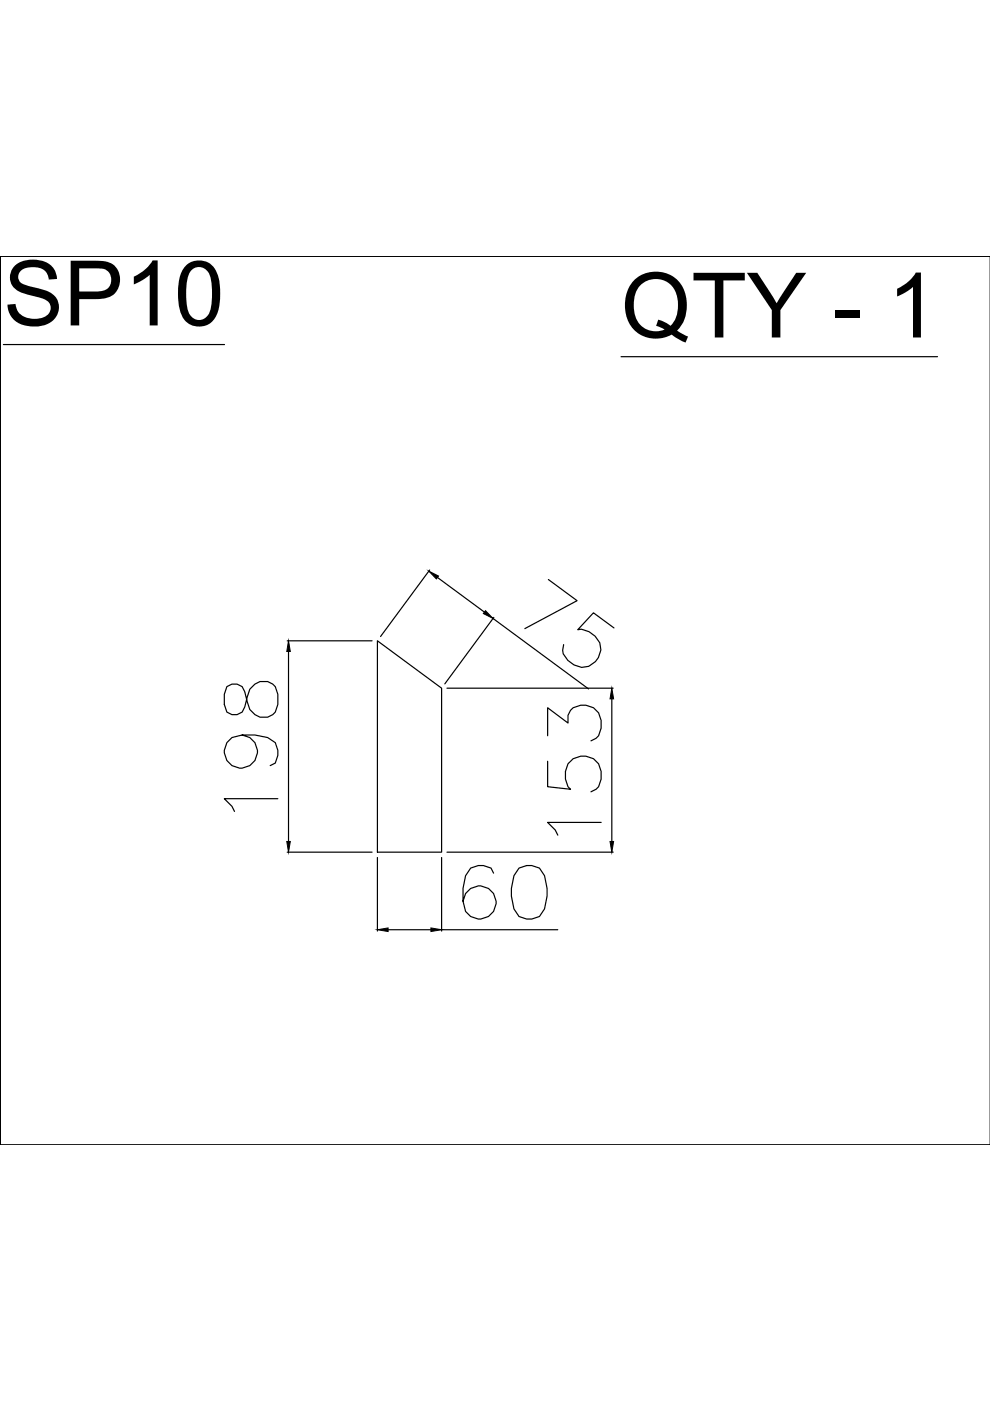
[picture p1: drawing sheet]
<svg xmlns="http://www.w3.org/2000/svg" width="210mm" height="297mm" viewBox="0 0 210 297" stroke-linecap="round" stroke-linejoin="round" font-family="sans-serif">
<defs><g id="words">
<g font-size="19.2">
<text x=".7" y="69">SP10</text>
<text x="131.7" y="71.6">QTY - 1 S</text>
</g>
</g></defs>
<!-- layer: 0 -->
<g fill="none" stroke="#000" stroke-width=".25">
<path d="M0 54.3v188.5h210h-210v-188.5h210zM.7 73.1h46.9M131.7 75.6h67.1M60.9 135.9h18M61.2 138.1v40.3M80 135.9l13.6 10v34.8h-13.6zM91.1 120.9l-10.4 14.1M92.8 122.4l9.9 7.4M104.5 131.1l20.3 15M104.7 130.9l-10.4 14.1M116.3 122.9l6.1 4.5-11.1 5.9M130.2 133.1l-4.4-3.2-3.3 3.6 .8-.1a4.7 4.7 0 0 1 4.1 4.4 3.9 3.9 0 0 1-2.7 3.5 3.9 3.9 0 0 1-4.3-1.3l-1-1.4-.1-.7 .2-1.2"/>
<path d="M48.1 145.6l-.5 1.6v2.2l.5 1.6a2.3 2.3 0 0 0 3.8-1.1l.5-2.2a3.4 3.4 0 0 1 2.3-3.1 3.4 3.4 0 0 1 3.7 1l.5 1.6v2.2a2.97 2.97 0 0 1-1.8 2.5 2.97 2.97 0 0 1-3.1-.4l-1-1.1-1.1-3.7a2.3 2.3 0 0 0-3.8-1.1zM51.3 155.8a3.5 3.5 0 0 1 3 4.9 3.5 3.5 0 0 1-5.5 1.4 3.5 3.5 0 0 1 .4-5.7l2.1-.6h2.7l2.7 .6 1.7 1.1 .5 1.6v1.1l-.5 1.6-1.1 .5M94.8 145.9h35.2M116.1 156v-5.9l4.3 3.2a3.1 3.1 0 0 1 3.8-3.8 3.8 3.8 0 0 1 3.3 4.9l-.6 1.6-.5 .5-1.1 .6M129.7 148.2v30.2M58.9 169.3h-11.3l1.6 1.7 .5 1M116.1 161.4v5.4l4.9 .5a4.4 4.4 0 0 1 .5-6.4 3.9 3.9 0 0 1 4.5 .1 3.9 3.9 0 0 1 1.5 4.2l-.6 1.6-.5 .5-1.1 .6M127.5 174.4h-11.4l1.6 1.6 .6 1.1M60.9 180.7h18M80 181.8v15.6M82.3 197.1h9.1M93.6 181.8v15.6"/>
<path d="M93.6 197.1h24.7M94.8 180.7h35.2M104.6 185.1l-.5-1-1.6-.6h-1.1l-1.6 .6-1.1 1.6-.5 2.7v2.7l.5 2.1a3.5 3.5 0 0 0 5.7 .4 3.5 3.5 0 0 0-1.4-5.5 3.5 3.5 0 0 0-4.8 3M110 184.1l1.7-.6h1l1.7 .6 1.1 1.6 .5 2.7v1.6l-.5 2.7-1.1 1.6-1.7 .6h-1l-1.7-.6-1-1.6-.6-2.7v-1.6l.6-2.7z"/>
</g>
<path d="M61.2 135.9l.4 2.2h-.8zM90.9 121.1l2.1 1-.5 .6zM102.9 129.5l1.6 1.6-2-1zM129.7 145.9l.4 2.3h-.8zM60.8 178.4h.8l-.4 2.3zM129.3 178.4h.8l-.4 2.3zM80 197.1l2.3-.4v.8zM91.4 196.7l2.2 .4-2.2 .4z" fill="#000" stroke="#000" stroke-width=".21"/>
<use href="#words"/>
</svg>
